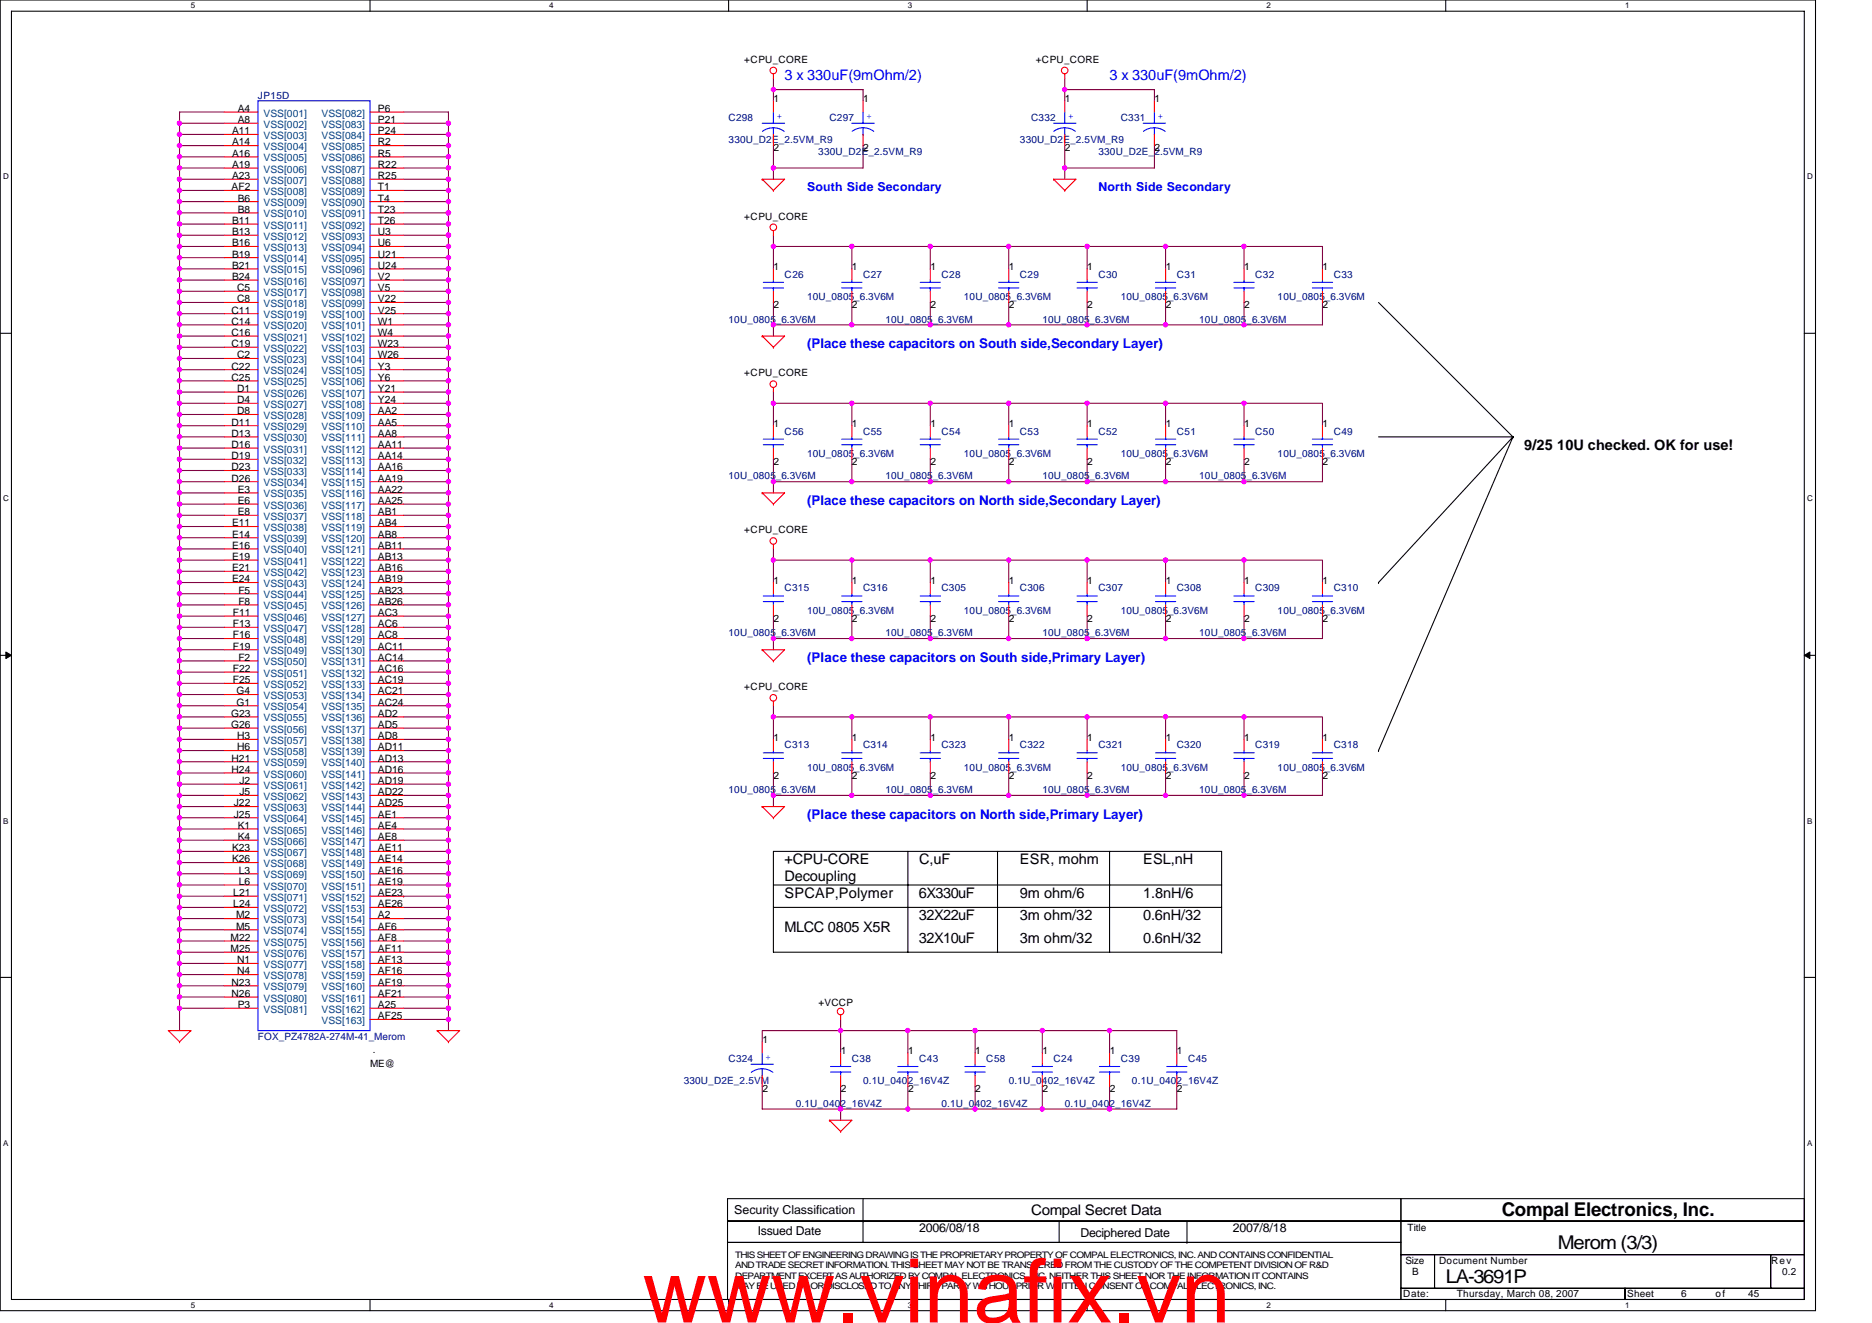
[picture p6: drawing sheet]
<svg xmlns="http://www.w3.org/2000/svg" width="297mm" height="210mm" viewBox="0 0 297 210" stroke-linecap="round" stroke-linejoin="round" font-family="sans-serif">
<defs><g id="words">
<text font-size="14.1" fill="#f00" x="102" y="209.9">www.vinafix.vn</text>
<g font-size="3">
<text x="238.3" y="193">Compal Electronics, Inc.</text>
<text x="229.4" y="203.6">LA-3691P</text>
<text x="247.2" y="198.3">Merom (3/3)</text>
</g>
<g font-size="2.3" fill="#00f">
<text x="124.5" y="12.7">3 x 330uF(9mOhm/2)</text>
<text x="176.1" y="12.7">3 x 330uF(9mOhm/2)</text>
</g>
<g font-size="2.3">
<text x="241.8" y="71.5">9/25 10U checked. OK for use!</text>
<text x="124.5" y="137.2">+CPU-CORE</text>
<text x="145.8" y="137.2">C,uF</text>
<text x="161.8" y="137.2">ESR, mohm</text>
<text x="181.4" y="137.2">ESL,nH</text>
<text x="124.5" y="139.9">Decoupling</text>
<text x="124.5" y="142.5">SPCAP,Polymer</text>
<text x="145.8" y="142.5">6X330uF</text>
<text x="161.8" y="142.5">9m ohm/6</text>
<text x="181.4" y="142.5">1.8nH/6</text>
<text x="124.5" y="147.9">MLCC 0805 X5R</text>
<text x="145.8" y="146.1">32X22uF</text>
<text x="145.8" y="149.6">32X10uF</text>
<text x="161.8" y="146.1">3m ohm/32</text>
<text x="161.8" y="149.6">3m ohm/32</text>
<text x="181.4" y="146.1">0.6nH/32</text>
<text x="181.4" y="149.6">0.6nH/32</text>
<text x="163.6" y="192.8">Compal Secret Data</text>
</g>
<g font-size="2.1" fill="#00f">
<text x="128.1" y="55.3">(Place these capacitors on South side,Secondary Layer)</text>
<text x="128.1" y="80.2">(Place these capacitors on North side,Secondary Layer)</text>
<text x="128.1" y="105.1">(Place these capacitors on South side,Primary Layer)</text>
<text x="128.1" y="130">(Place these capacitors on North side,Primary Layer)</text>
</g>
<g font-size="1.9" fill="#00f">
<text x="128.1" y="30.3">South Side Secondary</text>
<text x="174.3" y="30.3">North Side Secondary</text>
</g>
<g font-size="1.9">
<text x="116.5" y="192.7">Security Classification</text>
<text x="120.2" y="196.1">Issued Date</text>
<text x="145.8" y="195.6">2006/08/18</text>
<text x="171.4" y="196.3">Deciphered Date</text>
<text x="195.6" y="195.6">2007/8/18</text>
</g>
<g font-size="1.6">
<text x="118.1" y="9.9">+CPU_CORE</text>
<text x="164.3" y="9.9">+CPU_CORE</text>
<text x="37.7" y="17.8">A4</text>
<text x="60" y="17.8">P6</text>
<text x="122.7" y="16.2">1</text>
<text x="137" y="16.2">1</text>
<text x="169" y="16.2">1</text>
<text x="183.2" y="16.2">1</text>
<text x="36.8" y="21.3">A11</text>
<text x="36.8" y="23.1">A14</text>
<text x="37.7" y="19.5">A8</text>
<text x="60" y="19.5">P21</text>
<text x="60" y="21.3">P24</text>
<text x="60" y="23.1">R2</text>
<text x="36.8" y="24.9">A16</text>
<text x="36.8" y="26.6">A19</text>
<text x="36.8" y="28.4">A23</text>
<text x="60" y="24.9">R5</text>
<text x="60" y="26.6">R22</text>
<text x="60" y="28.4">R25</text>
<text x="122.7" y="24">2</text>
<text x="137" y="24">2</text>
<text x="169" y="24">2</text>
<text x="183.2" y="24">2</text>
<text x="36.7" y="30.2">AF2</text>
<text x="36.8" y="35.5">B11</text>
<text x="37.7" y="32">B6</text>
<text x="37.7" y="33.8">B8</text>
<text x="60" y="30.2">T1</text>
<text x="60" y="32">T4</text>
<text x="60" y="33.8">T23</text>
<text x="60" y="35.5">T26</text>
<text x="118.1" y="34.8">+CPU_CORE</text>
<text x="36.8" y="37.3">B13</text>
<text x="36.8" y="39.1">B16</text>
<text x="36.8" y="40.9">B19</text>
<text x="60" y="37.3">U3</text>
<text x="60" y="39.1">U6</text>
<text x="60" y="40.9">U21</text>
<text x="36.8" y="42.7">B21</text>
<text x="36.8" y="44.4">B24</text>
<text x="37.6" y="46.2">C5</text>
<text x="37.6" y="48">C8</text>
<text x="60" y="42.7">U24</text>
<text x="60" y="44.4">V2</text>
<text x="60" y="46.2">V5</text>
<text x="60" y="48">V22</text>
<text x="122.7" y="42.9">1</text>
<text x="135.2" y="42.9">1</text>
<text x="147.6" y="42.9">1</text>
<text x="160.1" y="42.9">1</text>
<text x="172.5" y="42.9">1</text>
<text x="185" y="42.9">1</text>
<text x="197.4" y="42.9">1</text>
<text x="209.9" y="42.9">1</text>
<text x="36.7" y="49.8">C11</text>
<text x="36.7" y="51.5">C14</text>
<text x="36.7" y="53.3">C16</text>
<text x="60" y="49.8">V25</text>
<text x="60" y="51.5">W1</text>
<text x="60" y="53.3">W4</text>
<text x="122.7" y="48.9">2</text>
<text x="135.2" y="48.9">2</text>
<text x="147.6" y="48.9">2</text>
<text x="160.1" y="48.9">2</text>
<text x="172.5" y="48.9">2</text>
<text x="185" y="48.9">2</text>
<text x="197.4" y="48.9">2</text>
<text x="209.9" y="48.9">2</text>
<text x="36.7" y="55.1">C19</text>
<text x="36.7" y="58.7">C22</text>
<text x="37.6" y="56.9">C2</text>
<text x="60" y="55.1">W23</text>
<text x="60" y="56.9">W26</text>
<text x="60" y="58.7">Y3</text>
<text x="118.1" y="59.7">+CPU_CORE</text>
<text x="36.7" y="60.4">C25</text>
<text x="37.6" y="62.2">D1</text>
<text x="37.6" y="64">D4</text>
<text x="37.6" y="65.8">D8</text>
<text x="60" y="62.2">Y21</text>
<text x="60" y="64">Y24</text>
<text x="60" y="65.8">AA2</text>
<text x="60" y="60.4">Y6</text>
<text x="36.7" y="67.5">D11</text>
<text x="36.7" y="69.3">D13</text>
<text x="36.7" y="71.1">D16</text>
<text x="60" y="67.5">AA5</text>
<text x="60" y="69.3">AA8</text>
<text x="60" y="71.1">AA11</text>
<text x="122.7" y="67.8">1</text>
<text x="135.2" y="67.8">1</text>
<text x="147.6" y="67.8">1</text>
<text x="160.1" y="67.8">1</text>
<text x="172.5" y="67.8">1</text>
<text x="185" y="67.8">1</text>
<text x="197.4" y="67.8">1</text>
<text x="209.9" y="67.8">1</text>
<text x="36.7" y="72.9">D19</text>
<text x="36.7" y="74.7">D23</text>
<text x="36.7" y="76.4">D26</text>
<text x="60" y="72.9">AA14</text>
<text x="60" y="74.7">AA16</text>
<text x="60" y="76.4">AA19</text>
<text x="122.7" y="73.8">2</text>
<text x="135.2" y="73.8">2</text>
<text x="147.6" y="73.8">2</text>
<text x="160.1" y="73.8">2</text>
<text x="172.5" y="73.8">2</text>
<text x="185" y="73.8">2</text>
<text x="197.4" y="73.8">2</text>
<text x="209.9" y="73.8">2</text>
<text x="36.8" y="83.5">E11</text>
<text x="37.7" y="78.2">E3</text>
<text x="37.7" y="80">E6</text>
<text x="37.7" y="81.8">E8</text>
<text x="60" y="78.2">AA22</text>
<text x="60" y="80">AA25</text>
<text x="60" y="81.8">AB1</text>
<text x="60" y="83.5">AB4</text>
<text x="36.8" y="85.3">E14</text>
<text x="36.8" y="87.1">E16</text>
<text x="36.8" y="88.9">E19</text>
<text x="60" y="85.3">AB8</text>
<text x="60" y="87.1">AB11</text>
<text x="60" y="88.9">AB13</text>
<text x="118.1" y="84.6">+CPU_CORE</text>
<text x="36.8" y="90.7">E21</text>
<text x="36.8" y="92.4">E24</text>
<text x="37.8" y="94.2">F5</text>
<text x="37.8" y="96">F8</text>
<text x="60" y="90.7">AB16</text>
<text x="60" y="92.4">AB19</text>
<text x="60" y="94.2">AB23</text>
<text x="60" y="96">AB26</text>
<text x="122.7" y="92.6">1</text>
<text x="135.2" y="92.6">1</text>
<text x="147.6" y="92.6">1</text>
<text x="160.1" y="92.6">1</text>
<text x="172.5" y="92.6">1</text>
<text x="185" y="92.6">1</text>
<text x="197.4" y="92.6">1</text>
<text x="209.9" y="92.6">1</text>
<text x="36.9" y="97.8">F11</text>
<text x="36.9" y="99.5">F13</text>
<text x="36.9" y="101.3">F16</text>
<text x="60" y="97.8">AC3</text>
<text x="60" y="99.5">AC6</text>
<text x="60" y="101.3">AC8</text>
<text x="122.7" y="98.7">2</text>
<text x="135.2" y="98.7">2</text>
<text x="147.6" y="98.7">2</text>
<text x="160.1" y="98.7">2</text>
<text x="172.5" y="98.7">2</text>
<text x="185" y="98.7">2</text>
<text x="197.4" y="98.7">2</text>
<text x="209.9" y="98.7">2</text>
<text x="36.9" y="103.1">F19</text>
<text x="36.9" y="106.7">F22</text>
<text x="37.8" y="104.9">F2</text>
<text x="60" y="103.1">AC11</text>
<text x="60" y="104.9">AC14</text>
<text x="60" y="106.7">AC16</text>
<text x="36.7" y="113.8">G23</text>
<text x="36.9" y="108.4">F25</text>
<text x="37.5" y="110.2">G4</text>
<text x="37.5" y="112">G1</text>
<text x="60" y="108.4">AC19</text>
<text x="60" y="110.2">AC21</text>
<text x="60" y="112">AC24</text>
<text x="60" y="113.8">AD2</text>
<text x="118.1" y="109.5">+CPU_CORE</text>
<text x="36.7" y="115.5">G26</text>
<text x="37.6" y="117.3">H3</text>
<text x="37.6" y="119.1">H6</text>
<text x="60" y="115.5">AD5</text>
<text x="60" y="117.3">AD8</text>
<text x="60" y="119.1">AD11</text>
<text x="122.7" y="117.5">1</text>
<text x="135.2" y="117.5">1</text>
<text x="147.6" y="117.5">1</text>
<text x="160.1" y="117.5">1</text>
<text x="172.5" y="117.5">1</text>
<text x="185" y="117.5">1</text>
<text x="197.4" y="117.5">1</text>
<text x="209.9" y="117.5">1</text>
<text x="36.7" y="120.9">H21</text>
<text x="36.7" y="122.7">H24</text>
<text x="38" y="124.4">J2</text>
<text x="60" y="120.9">AD13</text>
<text x="60" y="122.7">AD16</text>
<text x="60" y="124.4">AD19</text>
<text x="122.7" y="123.6">2</text>
<text x="135.2" y="123.6">2</text>
<text x="147.6" y="123.6">2</text>
<text x="160.1" y="123.6">2</text>
<text x="172.5" y="123.6">2</text>
<text x="185" y="123.6">2</text>
<text x="197.4" y="123.6">2</text>
<text x="209.9" y="123.6">2</text>
<text x="37.1" y="128">J22</text>
<text x="37.1" y="129.8">J25</text>
<text x="37.7" y="131.6">K1</text>
<text x="38" y="126.2">J5</text>
<text x="60" y="126.2">AD22</text>
<text x="60" y="128">AD25</text>
<text x="60" y="129.8">AE1</text>
<text x="60" y="131.6">AE4</text>
<text x="36.8" y="135.1">K23</text>
<text x="36.8" y="136.9">K26</text>
<text x="37.7" y="133.3">K4</text>
<text x="60" y="135.1">AE11</text>
<text x="60" y="136.9">AE14</text>
<text x="60" y="133.3">AE8</text>
<text x="37" y="142.2">L21</text>
<text x="37" y="144">L24</text>
<text x="37.9" y="138.7">L3</text>
<text x="37.9" y="140.4">L6</text>
<text x="60" y="144">AE26</text>
<text x="60" y="142.2">AE23</text>
<text x="60" y="140.4">AE19</text>
<text x="60" y="138.7">AE16</text>
<text x="36.6" y="149.3">M22</text>
<text x="37.5" y="145.8">M2</text>
<text x="37.5" y="147.6">M5</text>
<text x="60" y="149.3">AF8</text>
<text x="60" y="147.6">AF6</text>
<text x="60" y="145.8">A2</text>
<text x="36.6" y="151.1">M25</text>
<text x="37.6" y="152.9">N1</text>
<text x="37.6" y="154.7">N4</text>
<text x="60" y="154.7">AF16</text>
<text x="60" y="152.9">AF13</text>
<text x="60" y="151.1">AF11</text>
<text x="36.7" y="156.4">N23</text>
<text x="36.7" y="158.2">N26</text>
<text x="37.7" y="160">P3</text>
<text x="60" y="160">A25</text>
<text x="60" y="158.2">AF21</text>
<text x="60" y="156.4">AF19</text>
<text x="60" y="161.8">AF25</text>
<text x="129.9" y="159.7">+VCCP</text>
<text x="59.2" y="167.1">.</text>
<text x="121" y="165.5">1</text>
<text x="133.4" y="167.3">1</text>
<text x="144.1" y="167.3">1</text>
<text x="154.7" y="167.3">1</text>
<text x="165.4" y="167.3">1</text>
<text x="176.1" y="167.3">1</text>
<text x="186.8" y="167.3">1</text>
<text x="58.7" y="169.3">ME@</text>
<text x="121" y="173.4">2</text>
<text x="133.4" y="173.4">2</text>
<text x="144.1" y="173.4">2</text>
<text x="154.7" y="173.4">2</text>
<text x="165.4" y="173.4">2</text>
<text x="176.1" y="173.4">2</text>
<text x="186.8" y="173.4">2</text>
<text x="223.3" y="195.4">Title</text>
<text x="223" y="200.6">Size</text>
<text x="224.1" y="202.3">B</text>
<text x="228.3" y="200.6">Document Number</text>
<text x="281" y="200.6">Rev</text>
<text x="282.8" y="202.3">0.2</text>
<text x="222.6" y="205.9">Date:</text>
<text x="231.2" y="205.9">Thursday, March 08, 2007</text>
<text x="258.2" y="205.9">Sheet</text>
<text x="266.7" y="205.9">6</text>
<text x="272.2" y="205.9">of</text>
<text x="277.4" y="205.9">45</text>
</g>
<g font-size="1.6" fill="#000080">
<text x="40.9" y="15.6">JP15D</text>
<text x="115.6" y="19.2">C298</text>
<text x="115.6" y="22.8">330U_D2E_2.5VM_R9</text>
<text x="131.6" y="19.2">C297</text>
<text x="161.8" y="22.8">330U_D2E_2.5VM_R9</text>
<text x="163.6" y="19.2">C332</text>
<text x="177.8" y="19.2">C331</text>
<text x="129.8" y="24.5">330U_D2E_2.5VM_R9</text>
<text x="174.3" y="24.5">330U_D2E_2.5VM_R9</text>
<text x="124.5" y="44.1">C26</text>
<text x="128.1" y="47.6">10U_0805_6.3V6M</text>
<text x="136.9" y="44.1">C27</text>
<text x="149.4" y="44.1">C28</text>
<text x="152.9" y="47.6">10U_0805_6.3V6M</text>
<text x="161.8" y="44.1">C29</text>
<text x="174.3" y="44.1">C30</text>
<text x="177.8" y="47.6">10U_0805_6.3V6M</text>
<text x="186.7" y="44.1">C31</text>
<text x="199.2" y="44.1">C32</text>
<text x="202.7" y="47.6">10U_0805_6.3V6M</text>
<text x="211.6" y="44.1">C33</text>
<text x="115.6" y="51.2">10U_0805_6.3V6M</text>
<text x="140.5" y="51.2">10U_0805_6.3V6M</text>
<text x="165.4" y="51.2">10U_0805_6.3V6M</text>
<text x="190.3" y="51.2">10U_0805_6.3V6M</text>
<text x="124.5" y="69">C56</text>
<text x="136.9" y="69">C55</text>
<text x="149.4" y="69">C54</text>
<text x="161.8" y="69">C53</text>
<text x="174.3" y="69">C52</text>
<text x="186.7" y="69">C51</text>
<text x="199.2" y="69">C50</text>
<text x="211.6" y="69">C49</text>
<text x="115.6" y="76.1">10U_0805_6.3V6M</text>
<text x="128.1" y="72.5">10U_0805_6.3V6M</text>
<text x="140.5" y="76.1">10U_0805_6.3V6M</text>
<text x="152.9" y="72.5">10U_0805_6.3V6M</text>
<text x="165.4" y="76.1">10U_0805_6.3V6M</text>
<text x="177.8" y="72.5">10U_0805_6.3V6M</text>
<text x="190.3" y="76.1">10U_0805_6.3V6M</text>
<text x="202.7" y="72.5">10U_0805_6.3V6M</text>
<text x="124.5" y="93.9">C315</text>
<text x="136.9" y="93.9">C316</text>
<text x="149.4" y="93.9">C305</text>
<text x="161.8" y="93.9">C306</text>
<text x="174.3" y="93.9">C307</text>
<text x="186.7" y="93.9">C308</text>
<text x="199.2" y="93.9">C309</text>
<text x="211.6" y="93.9">C310</text>
<text x="115.6" y="101">10U_0805_6.3V6M</text>
<text x="128.1" y="97.4">10U_0805_6.3V6M</text>
<text x="140.5" y="101">10U_0805_6.3V6M</text>
<text x="152.9" y="97.4">10U_0805_6.3V6M</text>
<text x="165.4" y="101">10U_0805_6.3V6M</text>
<text x="177.8" y="97.4">10U_0805_6.3V6M</text>
<text x="190.3" y="101">10U_0805_6.3V6M</text>
<text x="202.7" y="97.4">10U_0805_6.3V6M</text>
<text x="124.5" y="118.8">C313</text>
<text x="136.9" y="118.8">C314</text>
<text x="149.4" y="118.8">C323</text>
<text x="161.8" y="118.8">C322</text>
<text x="174.3" y="118.8">C321</text>
<text x="186.7" y="118.8">C320</text>
<text x="199.2" y="118.8">C319</text>
<text x="211.6" y="118.8">C318</text>
<text x="115.6" y="125.9">10U_0805_6.3V6M</text>
<text x="128.1" y="122.3">10U_0805_6.3V6M</text>
<text x="140.5" y="125.9">10U_0805_6.3V6M</text>
<text x="152.9" y="122.3">10U_0805_6.3V6M</text>
<text x="165.4" y="125.9">10U_0805_6.3V6M</text>
<text x="177.8" y="122.3">10U_0805_6.3V6M</text>
<text x="190.3" y="125.9">10U_0805_6.3V6M</text>
<text x="202.7" y="122.3">10U_0805_6.3V6M</text>
<text x="40.9" y="165">FOX_PZ4782A-274M-41_Merom</text>
<text x="108.5" y="172.1">330U_D2E_2.5VM</text>
<text x="115.6" y="168.6">C324</text>
<text x="135.2" y="168.6">C38</text>
<text x="136.9" y="172.1">0.1U_0402_16V4Z</text>
<text x="145.8" y="168.6">C43</text>
<text x="156.5" y="168.6">C58</text>
<text x="160.1" y="172.1">0.1U_0402_16V4Z</text>
<text x="167.2" y="168.6">C24</text>
<text x="177.8" y="168.6">C39</text>
<text x="179.6" y="172.1">0.1U_0402_16V4Z</text>
<text x="188.5" y="168.6">C45</text>
<text x="126.3" y="175.7">0.1U_0402_16V4Z</text>
<text x="149.4" y="175.7">0.1U_0402_16V4Z</text>
<text x="168.9" y="175.7">0.1U_0402_16V4Z</text>
</g>
<g font-size="1.6" fill="#004080">
<text x="41.8" y="20.3">VSS[002]</text>
<text x="41.8" y="22.1">VSS[003]</text>
<text x="41.8" y="23.8">VSS[004]</text>
<text x="41.8" y="18.5">VSS[001]</text>
<text x="51" y="18.5">VSS[082]</text>
<text x="51" y="20.3">VSS[083]</text>
<text x="51" y="22.1">VSS[084]</text>
<text x="51" y="23.8">VSS[085]</text>
<text x="41.8" y="25.6">VSS[005]</text>
<text x="41.8" y="27.4">VSS[006]</text>
<text x="41.8" y="29.2">VSS[007]</text>
<text x="51" y="25.6">VSS[086]</text>
<text x="51" y="27.4">VSS[087]</text>
<text x="51" y="29.2">VSS[088]</text>
<text x="41.8" y="30.9">VSS[008]</text>
<text x="41.8" y="32.7">VSS[009]</text>
<text x="41.8" y="34.5">VSS[010]</text>
<text x="51" y="30.9">VSS[089]</text>
<text x="51" y="32.7">VSS[090]</text>
<text x="51" y="34.5">VSS[091]</text>
<text x="41.8" y="36.3">VSS[011]</text>
<text x="41.8" y="38.1">VSS[012]</text>
<text x="41.8" y="39.8">VSS[013]</text>
<text x="41.8" y="41.6">VSS[014]</text>
<text x="51" y="36.3">VSS[092]</text>
<text x="51" y="38.1">VSS[093]</text>
<text x="51" y="39.8">VSS[094]</text>
<text x="51" y="41.6">VSS[095]</text>
<text x="41.8" y="43.4">VSS[015]</text>
<text x="41.8" y="45.2">VSS[016]</text>
<text x="41.8" y="46.9">VSS[017]</text>
<text x="51" y="43.4">VSS[096]</text>
<text x="51" y="45.2">VSS[097]</text>
<text x="51" y="46.9">VSS[098]</text>
<text x="41.8" y="48.7">VSS[018]</text>
<text x="41.8" y="50.5">VSS[019]</text>
<text x="41.8" y="52.3">VSS[020]</text>
<text x="51" y="48.7">VSS[099]</text>
<text x="51" y="50.5">VSS[100]</text>
<text x="51" y="52.3">VSS[101]</text>
<text x="41.8" y="54.1">VSS[021]</text>
<text x="41.8" y="55.8">VSS[022]</text>
<text x="41.8" y="57.6">VSS[023]</text>
<text x="41.8" y="59.4">VSS[024]</text>
<text x="51" y="54.1">VSS[102]</text>
<text x="51" y="55.8">VSS[103]</text>
<text x="51" y="57.6">VSS[104]</text>
<text x="51" y="59.4">VSS[105]</text>
<text x="41.8" y="61.2">VSS[025]</text>
<text x="41.8" y="62.9">VSS[026]</text>
<text x="41.8" y="64.7">VSS[027]</text>
<text x="51" y="62.9">VSS[107]</text>
<text x="51" y="64.7">VSS[108]</text>
<text x="51" y="61.2">VSS[106]</text>
<text x="41.8" y="66.5">VSS[028]</text>
<text x="41.8" y="68.3">VSS[029]</text>
<text x="41.8" y="70.1">VSS[030]</text>
<text x="41.8" y="71.8">VSS[031]</text>
<text x="51" y="66.5">VSS[109]</text>
<text x="51" y="68.3">VSS[110]</text>
<text x="51" y="70.1">VSS[111]</text>
<text x="51" y="71.8">VSS[112]</text>
<text x="41.8" y="73.6">VSS[032]</text>
<text x="41.8" y="75.4">VSS[033]</text>
<text x="41.8" y="77.2">VSS[034]</text>
<text x="51" y="73.6">VSS[113]</text>
<text x="51" y="75.4">VSS[114]</text>
<text x="51" y="77.2">VSS[115]</text>
<text x="41.8" y="79">VSS[035]</text>
<text x="41.8" y="80.7">VSS[036]</text>
<text x="41.8" y="82.5">VSS[037]</text>
<text x="51" y="79">VSS[116]</text>
<text x="51" y="80.7">VSS[117]</text>
<text x="51" y="82.5">VSS[118]</text>
<text x="41.8" y="84.3">VSS[038]</text>
<text x="41.8" y="86.1">VSS[039]</text>
<text x="41.8" y="87.8">VSS[040]</text>
<text x="41.8" y="89.6">VSS[041]</text>
<text x="51" y="84.3">VSS[119]</text>
<text x="51" y="86.1">VSS[120]</text>
<text x="51" y="87.8">VSS[121]</text>
<text x="51" y="89.6">VSS[122]</text>
<text x="41.8" y="91.4">VSS[042]</text>
<text x="41.8" y="93.2">VSS[043]</text>
<text x="41.8" y="95">VSS[044]</text>
<text x="51" y="91.4">VSS[123]</text>
<text x="51" y="93.2">VSS[124]</text>
<text x="51" y="95">VSS[125]</text>
<text x="41.8" y="96.7">VSS[045]</text>
<text x="41.8" y="98.5">VSS[046]</text>
<text x="41.8" y="100.3">VSS[047]</text>
<text x="51" y="96.7">VSS[126]</text>
<text x="51" y="98.5">VSS[127]</text>
<text x="51" y="100.3">VSS[128]</text>
<text x="41.8" y="102.1">VSS[048]</text>
<text x="41.8" y="103.8">VSS[049]</text>
<text x="41.8" y="105.6">VSS[050]</text>
<text x="41.8" y="107.4">VSS[051]</text>
<text x="51" y="102.1">VSS[129]</text>
<text x="51" y="103.8">VSS[130]</text>
<text x="51" y="105.6">VSS[131]</text>
<text x="51" y="107.4">VSS[132]</text>
<text x="41.8" y="109.2">VSS[052]</text>
<text x="41.8" y="111">VSS[053]</text>
<text x="41.8" y="112.7">VSS[054]</text>
<text x="51" y="109.2">VSS[133]</text>
<text x="51" y="111">VSS[134]</text>
<text x="51" y="112.7">VSS[135]</text>
<text x="41.8" y="114.5">VSS[055]</text>
<text x="41.8" y="116.3">VSS[056]</text>
<text x="41.8" y="118.1">VSS[057]</text>
<text x="41.8" y="119.8">VSS[058]</text>
<text x="51" y="114.5">VSS[136]</text>
<text x="51" y="116.3">VSS[137]</text>
<text x="51" y="118.1">VSS[138]</text>
<text x="51" y="119.8">VSS[139]</text>
<text x="41.8" y="121.6">VSS[059]</text>
<text x="41.8" y="123.4">VSS[060]</text>
<text x="41.8" y="125.2">VSS[061]</text>
<text x="51" y="121.6">VSS[140]</text>
<text x="51" y="123.4">VSS[141]</text>
<text x="51" y="125.2">VSS[142]</text>
<text x="41.8" y="127">VSS[062]</text>
<text x="41.8" y="128.7">VSS[063]</text>
<text x="41.8" y="130.5">VSS[064]</text>
<text x="51" y="127">VSS[143]</text>
<text x="51" y="128.7">VSS[144]</text>
<text x="51" y="130.5">VSS[145]</text>
<text x="41.8" y="132.3">VSS[065]</text>
<text x="41.8" y="134.1">VSS[066]</text>
<text x="41.8" y="135.8">VSS[067]</text>
<text x="41.8" y="137.6">VSS[068]</text>
<text x="51" y="135.8">VSS[148]</text>
<text x="51" y="132.3">VSS[146]</text>
<text x="51" y="137.6">VSS[149]</text>
<text x="51" y="134.1">VSS[147]</text>
<text x="41.8" y="139.4">VSS[069]</text>
<text x="41.8" y="141.2">VSS[070]</text>
<text x="41.8" y="143">VSS[071]</text>
<text x="51" y="143">VSS[152]</text>
<text x="51" y="141.2">VSS[151]</text>
<text x="51" y="139.4">VSS[150]</text>
<text x="41.8" y="144.7">VSS[072]</text>
<text x="41.8" y="146.5">VSS[073]</text>
<text x="41.8" y="148.3">VSS[074]</text>
<text x="51" y="148.3">VSS[155]</text>
<text x="51" y="146.5">VSS[154]</text>
<text x="51" y="144.7">VSS[153]</text>
<text x="41.8" y="150.1">VSS[075]</text>
<text x="41.8" y="151.8">VSS[076]</text>
<text x="41.8" y="153.6">VSS[077]</text>
<text x="41.8" y="155.4">VSS[078]</text>
<text x="51" y="155.4">VSS[159]</text>
<text x="51" y="153.6">VSS[158]</text>
<text x="51" y="151.8">VSS[157]</text>
<text x="51" y="150.1">VSS[156]</text>
<text x="41.8" y="157.2">VSS[079]</text>
<text x="41.8" y="159">VSS[080]</text>
<text x="41.8" y="160.7">VSS[081]</text>
<text x="51" y="160.7">VSS[162]</text>
<text x="51" y="159">VSS[161]</text>
<text x="51" y="157.2">VSS[160]</text>
<text x="51" y="162.5">VSS[163]</text>
</g>
<g font-size="1.6" fill="#00f">
<text x="123.3" y="18.9">+</text>
<text x="137.5" y="18.9">+</text>
<text x="169.5" y="18.9">+</text>
<text x="183.7" y="18.9">+</text>
<text x="121.5" y="168.2">+</text>
</g>
<g font-size="1.4">
<text x="116.7" y="199.7">THIS SHEET OF ENGINEERING DRAWING IS THE PROPRIETARY PROPERTY OF COMPAL ELECTRONICS, INC. AND CONTAINS CONFIDENTIAL</text>
<text x="116.7" y="201.3">AND TRADE SECRET INFORMATION. THIS SHEET MAY NOT BE TRANSFERED FROM THE CUSTODY OF THE COMPETENT DIVISION OF R&amp;D</text>
<text x="116.7" y="202.9">DEPARTMENT EXCEPT AS AUTHORIZED BY COMPAL ELECTRONICS, INC. NEITHER THIS SHEET NOR THE INFORMATION IT CONTAINS</text>
<text x="116.7" y="204.6">MAY BE USED BY OR DISCLOSED TO ANY THIRD PARTY WITHOUT PRIOR WRITTEN CONSENT OFCOMPAL ELECTRONICS, INC.</text>
</g>
<g font-size="1.3">
<text x="30.3" y="1.3">5</text>
<text x="87.2" y="1.3">4</text>
<text x="144.1" y="1.3">3</text>
<text x="201" y="1.3">2</text>
<text x="257.8" y="1.3">1</text>
<text x=".5" y="28.5">D</text>
<text x="286.7" y="28.5">D</text>
<text x=".5" y="79.6">C</text>
<text x="286.7" y="79.6">C</text>
<text x=".5" y="130.7">B</text>
<text x="286.7" y="130.7">B</text>
<text x=".5" y="181.8">A</text>
<text x="286.7" y="181.8">A</text>
<text x="30.3" y="207.6">5</text>
<text x="87.2" y="207.6">4</text>
<text x="144.1" y="207.6">3</text>
<text x="201" y="207.6">2</text>
<text x="257.8" y="207.6">1</text>
</g>
</g></defs>
<path d="M0 0h288.1v208h-288.1zM1.8 1.8h284.5v204.4h-284.5z" fill="none" stroke="#000" stroke-width=".17"/>
<g fill="#fff">
<path d="M30.3 .2h.7v1.4h-.7z"/>
<path d="M30.3 206.4h.7v1.5h-.7z"/>
</g>
<path d="M58.7 0v1.8M58.7 206.2v1.8" fill="none" stroke="#000" stroke-width=".17"/>
<g fill="#fff">
<path d="M87.2 .2h.7v1.4h-.7z"/>
<path d="M87.2 206.4h.7v1.5h-.7z"/>
</g>
<path d="M115.6 0v1.8M115.6 206.2v1.8" fill="none" stroke="#000" stroke-width=".17"/>
<g fill="#fff">
<path d="M144.1 .2h.7v1.4h-.7z"/>
<path d="M144.1 206.4h.7v1.5h-.7z"/>
</g>
<path d="M172.5 0v1.8M172.5 206.2v1.8" fill="none" stroke="#000" stroke-width=".17"/>
<g fill="#fff">
<path d="M201 .2h.7v1.4h-.7z"/>
<path d="M201 206.4h.7v1.5h-.7z"/>
</g>
<path d="M229.4 0v1.8M229.4 206.2v1.8" fill="none" stroke="#000" stroke-width=".17"/>
<g fill="#fff">
<path d="M257.8 .2h.7v1.4h-.7z"/>
<path d="M257.8 206.4h.7v1.5h-.7z"/>
<path d="M.5 27.3h.9v1.4h-.9z"/>
<path d="M286.7 27.3h1v1.4h-1z"/>
<path d="M.5 78.4h.9v1.5h-.9z"/>
<path d="M286.7 78.4h1v1.5h-1z"/>
</g>
<path d="M0 52.9h1.8M286.3 52.9h1.8" fill="none" stroke="#000" stroke-width=".17"/>
<g fill="#fff">
<path d="M.5 129.6h.8v1.4h-.8z"/>
<path d="M286.7 129.6h.9v1.4h-.9z"/>
</g>
<path d="M0 104h1.8M286.3 104h1.8" fill="none" stroke="#000" stroke-width=".17"/>
<path d="M.9 103.5l.9 .5-.9 .5zM286.3 104l.9-.5v1z" fill="#000" stroke="#000" stroke-width=".16"/>
<g fill="#fff">
<path d="M.5 180.7h.8v1.4h-.8z"/>
<path d="M286.7 180.7h.9v1.4h-.9z"/>
</g>
<g fill="none" stroke="#000" stroke-width=".17">
<path d="M218.7 48l21.4 21.3M218.7 69.3h21.4M240.1 69.3h.1M240.1 69.3l-21.4 23.2M240.1 69.3l-21.4 49.8M218.7 92.5h.1M218.7 119.1h.1M122.7 135.1h71.1v16h-71.1zM144.1 135.1v16M158.3 135.1v16M176.1 135.1v16M0 155.1h1.8"/>
<path d="M122.7 140.5h71.1M122.7 144h71.1M193.8 151.1h.1M286.3 155.1h1.8M115.4 190.2h106.9v3.6h-106.9zM115.4 193.8h106.9v3.4h-106.9zM115.4 197.2h106.9v9h-106.9zM136.9 193.8h.1M136.9 193.8v3.4M136.9 190.2v3.6M168.1 193.8v3.4M188.3 197.2h.1"/>
<path d="M188.3 193.8v3.4M222.3 190.2h64v3.6h-64zM222.3 193.8h64v5.3h-64zM222.3 199.1h5.3v5.4h-5.3zM227.6 199.1h53.4v5.4h-53.4zM281 199.1h5.3v5.4h-5.3zM222.3 204.5h35.5v1.7h-35.5zM257.8 204.5h28.5v1.7h-28.5z"/>
</g>
<g fill="none" stroke="#800040" stroke-width=".17">
<path d="M28.5 19.6h7.1M28.5 19.6v1.7M35.6 17.8h-7.1v1.8M64 17.8h7.2v1.8M64 19.6h7.2M71.2 19.6v1.7M122.7 14.2h14.2v1.8M122.7 12.4v1.8M122.7 14.2v1.8M168.9 14.2h14.3v1.8M168.9 14.2v1.8M168.9 12.4v1.8"/>
<path d="M28.5 39.1h7.1M28.5 39.1v1.8M28.5 35.6h7.1M28.5 32v1.8M28.5 24.9h7.1M28.5 21.3h7.1M28.5 23.1h7.1M28.5 30.2h7.1M28.5 26.7h7.1M28.5 37.3v1.8M28.5 21.3v1.8M28.5 35.6v1.7"/>
<path d="M28.5 33.8h7.1M28.5 37.3h7.1M28.5 23.1v1.8M28.5 24.9v1.8M28.5 28.4v1.8M28.5 32h7.1M28.5 28.4h7.1M28.5 30.2v1.8M28.5 26.7v1.7M28.5 33.8v1.8M64 35.6h7.2M64 26.7h7.2"/>
<path d="M64 37.3h7.2M64 32h7.2M64 28.4h7.2M64 33.8h7.2M64 30.2h7.2M64 24.9h7.2M64 21.3h7.2M64 23.1h7.2M64 39.1h7.2M71.2 39.1v1.8M71.2 23.1v1.8M71.2 32v1.8"/>
<path d="M71.2 33.8v1.8M71.2 21.3v1.8M71.2 28.4v1.8M71.2 37.3v1.8M71.2 26.7v1.7M71.2 35.6v1.7M71.2 30.2v1.8M71.2 24.9v1.8M122.7 39.1h12.5M122.7 26.7v1.7M122.7 39.1v3.6M122.7 37.3v1.8"/>
<path d="M122.7 23.1v3.6M135.2 39.1h12.4M135.2 39.1v3.6M136.9 23.1v3.6h-14.2M147.6 39.1h12.5M147.6 39.1v3.6M160.1 39.1v3.6M160.1 39.1h12.4M168.9 26.7v1.7M168.9 23.1v3.6M172.5 39.1h12.5M172.5 39.1h.1"/>
<path d="M172.5 39.1v3.6M183.2 23.1v3.6h-14.3M185 39.1v3.6M185 39.1h12.4M197.4 39.1h12.4v3.6M197.4 39.1v3.6M28.5 48h7.1M28.5 42.7v1.7M28.5 49.8h7.1M28.5 55.1h7.1M28.5 58.7h7.1M28.5 40.9h7.1"/>
<path d="M28.5 56.9v1.8M28.5 53.3v1.8M28.5 49.8v1.8M28.5 55.1v1.8M28.5 56.9h7.1M28.5 44.4h7.1M28.5 51.6h7.1M28.5 58.7v1.8M28.5 44.4v1.8M28.5 42.7h7.1M28.5 46.2v1.8M28.5 48v1.8"/>
<path d="M28.5 53.3h7.1M28.5 46.2h7.1M28.5 40.9v1.8M28.5 51.6v1.7M64 56.9h7.2M64 44.4h7.2M64 42.7h7.2M64 46.2h7.2M64 53.3h7.2M64 55.1h7.2M64 48h7.2M64 58.7h7.2"/>
<path d="M64 51.6h7.2M64 40.9h7.2M64 49.8h7.2M71.2 48v1.8M71.2 53.3v1.8M71.2 55.1v1.8M71.2 40.9v1.8M71.2 51.6v1.7M71.2 42.7v1.7M71.2 44.4v1.8M71.2 46.2v1.8M71.2 58.7v1.8"/>
<path d="M71.2 49.8v1.8M71.2 56.9v1.8M122.7 51.6v1.7M122.7 51.6h12.5M122.7 48v3.6M135.2 51.6h12.4M135.2 48v3.6M147.6 48v3.6M147.6 51.6h12.5M160.1 48v3.6M160.1 51.6h12.4M172.5 48v3.6"/>
<path d="M172.5 51.6h12.5M185 51.6h12.4M185 48v3.6M197.4 48v3.6M209.8 48v3.6h-12.4M28.5 64h7.1M28.5 60.5h7.1M28.5 62.2h7.1M28.5 72.9h7.1M28.5 78.2h7.1M28.5 67.6v1.7M28.5 65.8h7.1"/>
<path d="M28.5 76.5v1.7M28.5 78.2v1.8M28.5 71.1v1.8M28.5 72.9v1.8M28.5 74.7h7.1M28.5 62.2v1.8M28.5 74.7v1.8M28.5 69.3v1.8M28.5 76.5h7.1M28.5 65.8v1.8M28.5 67.6h7.1M28.5 60.5v1.7"/>
<path d="M28.5 71.1h7.1M28.5 64v1.8M28.5 69.3h7.1M64 72.9h7.2M64 67.6h7.2M64 69.3h7.2M64 60.5h7.2M64 78.2h7.2M64 74.7h7.2M64 76.5h7.2M64 71.1h7.2M64 62.2h7.2"/>
<path d="M64 64h7.2M64 65.8h7.2M71.2 62.2v1.8M71.2 74.7v1.8M71.2 76.5v1.7M71.2 69.3v1.8M71.2 65.8v1.8M71.2 78.2v1.8M71.2 72.9v1.8M71.2 64v1.8M71.2 60.5v1.7M71.2 67.6v1.7"/>
<path d="M71.2 71.1v1.8M122.7 62.2v5.4M122.7 76.5v1.7M122.7 72.9v3.6M122.7 64h12.5M122.7 76.5h12.5M135.2 64v3.6M135.2 64h12.4M135.2 72.9v3.6M135.2 76.5h12.4M147.6 64v3.6M147.6 76.5h12.5"/>
<path d="M147.6 64h12.5M147.6 72.9v3.6M160.1 64h12.4v3.6M160.1 64v3.6M160.1 72.9v3.6M160.1 76.5h12.4M172.5 64h12.5M172.5 72.9v3.6M172.5 76.5h12.5M185 76.5h12.4M185 64h12.4M185 64v3.6"/>
<path d="M185 72.9v3.6M197.4 64h12.4v3.6M197.4 64v3.6M197.4 72.9v3.6M209.8 72.9v3.6h-12.4M28.5 99.6v1.7M28.5 85.3v1.8M28.5 96v1.8M28.5 88.9h7.1M28.5 90.7v1.8M28.5 81.8v1.8M28.5 81.8h7.1"/>
<path d="M28.5 80h7.1M28.5 94.2v1.8M28.5 97.8v1.8M28.5 85.3h7.1M28.5 94.2h7.1M28.5 83.6v1.7M28.5 83.6h7.1M28.5 92.5h7.1M28.5 80v1.8M28.5 87.1h7.1M28.5 88.9v1.8M28.5 96h7.1"/>
<path d="M28.5 99.6h7.1M28.5 97.8h7.1M28.5 90.7h7.1M28.5 87.1v1.8M28.5 92.5v1.7M64 88.9h7.2M64 80h7.2M64 85.3h7.2M64 87.1h7.2M64 92.5h7.2M64 96h7.2M64 97.8h7.2"/>
<path d="M64 83.6h7.2M64 94.2h7.2M64 99.6h7.2M64 90.7h7.2M64 81.8h7.2M71.2 99.6v1.7M71.2 81.8v1.8M71.2 94.2v1.8M71.2 90.7v1.8M71.2 96v1.8M71.2 83.6v1.7M71.2 92.5v1.7"/>
<path d="M71.2 88.9v1.8M71.2 80v1.8M71.2 87.1v1.8M71.2 97.8v1.8M71.2 85.3v1.8M122.7 88.9h12.5M122.7 88.9v3.6M122.7 97.8v3.5M122.7 87.1v1.8M135.2 88.9h12.4M135.2 97.8v3.5M135.2 88.9v3.6"/>
<path d="M147.6 88.9v3.6M147.6 88.9h12.5M147.6 97.8v3.5M160.1 88.9v3.6M160.1 97.8v3.5M160.1 88.9h12.4M172.5 88.9h12.5M172.5 97.8v3.5M172.5 88.9v3.6M185 88.9v3.6M185 97.8v3.5M185 88.9h12.4"/>
<path d="M197.4 88.9h12.4v3.6M197.4 88.9v3.6M197.4 97.8v3.5M209.8 97.8v3.5h-12.4M28.5 110.2h7.1M28.5 113.8h7.1M28.5 106.7v1.8M28.5 104.9h7.1M28.5 110.2v1.8M28.5 117.3h7.1M28.5 112h7.1M28.5 119.1h7.1"/>
<path d="M28.5 101.3v1.8M28.5 113.8v1.8M28.5 103.1h7.1M28.5 112v1.8M28.5 106.7h7.1M28.5 103.1v1.8M28.5 115.6v1.7M28.5 115.6h7.1M28.5 108.5h7.1M28.5 108.5v1.7M28.5 117.3h.1M28.5 104.9v1.8"/>
<path d="M28.5 101.3h7.1M28.5 119.1v1.8M28.5 117.3v1.8M64 103.1h7.2M64 104.9h7.2M64 106.7h7.2M64 117.3h7.2M64 115.6h7.2M64 110.2h7.2M64 113.8h7.2M64 101.3h7.2M64 119.1h7.2"/>
<path d="M64 108.5h7.2M64 112h7.2M71.2 110.2v1.8M71.2 113.8v1.8M71.2 108.5v1.7M71.2 117.3v1.8M71.2 112v1.8M71.2 106.7v1.8M71.2 103.1v1.8M71.2 104.9v1.8M71.2 101.3v1.8M71.2 119.1v1.8"/>
<path d="M71.2 115.6v1.7M122.7 113.8v3.5M122.7 113.8h12.5M122.7 101.3h12.5M122.7 112v1.8M122.7 101.3v1.8M135.2 101.3h12.4M135.2 113.8v3.5M135.2 113.8h12.4M147.6 113.8v3.5M147.6 101.3h12.5M147.6 113.8h12.5"/>
<path d="M160.1 113.8v3.5M160.1 113.8h12.4M160.1 101.3h12.4M172.5 101.3h12.5M172.5 113.8h12.5M172.5 113.8v3.5M185 113.8v3.5M185 101.3h12.4M185 113.8h12.4M197.4 113.8h12.4v3.5M197.4 113.8v3.5M28.5 138.7h7.1"/>
<path d="M28.5 135.1h.1M28.5 131.6h7.1M28.5 120.9v1.8M28.5 124.5v1.7M28.5 136.9h7.1M28.5 136.9v1.8M28.5 126.2v1.8M28.5 128v1.8M28.5 124.5h7.1M28.5 133.3v1.8M28.5 135.1v1.8M28.5 131.6v1.7"/>
<path d="M28.5 129.8h7.1M28.5 122.7v1.8M28.5 138.7v1.8M28.5 120.9h7.1M28.5 122.7h7.1M28.5 128h7.1M28.5 133.3h7.1M28.5 129.8v1.8M28.5 126.2h7.1M28.5 135.1h7.1M64 129.8h7.2M64 120.9h7.2"/>
<path d="M64 135.1h7.2M64 128h7.2M64 131.6h7.2M64 126.2h7.2M64 133.3h7.2M64 138.7h7.2M64 124.5h7.2M64 136.9h7.2M64 122.7h7.2M71.2 136.9v1.8M71.2 122.7v1.8M71.2 126.2v1.8"/>
<path d="M71.2 129.8v1.8M71.2 133.3v1.8M71.2 135.1v1.8M71.2 138.7v1.8M71.2 128v1.8M71.2 131.6v1.7M71.2 120.9v1.8M71.2 124.5v1.7M122.7 122.7v3.5M122.7 126.2h12.5M122.7 126.2v1.8M135.2 122.7v3.5"/>
<path d="M135.2 126.2h24.9M147.6 122.7v3.5M160.1 122.7v3.5M160.1 126.2h12.4M172.5 122.7v3.5h12.5M185 122.7v3.5M185 126.2h12.4M197.4 122.7v3.5M209.8 122.7v3.5h-12.4M28.5 152.9v1.8M28.5 152.9h7.1M28.5 151.1h7.1"/>
<path d="M28.5 140.5v1.7M28.5 147.6v1.8M28.5 144v1.8M28.5 142.2h7.1M28.5 147.6h7.1M28.5 145.8v1.8M28.5 145.8h7.1M28.5 142.2v1.8M28.5 144h7.1M28.5 154.7h7.1M28.5 151.1v1.8M28.5 149.4h7.1"/>
<path d="M28.5 140.5h7.1M28.5 149.4v1.7M28.5 158.2h7.1M28.5 156.5h7.1M28.5 156.5v1.7M28.5 158.2v1.8M28.5 154.7v1.8M64 147.6h7.2M64 140.5h7.2M64 142.2h.1M64 152.9h7.2M64 144h7.2"/>
<path d="M64 151.1h7.2M64 149.4h7.2M64 145.8h7.2M64 154.7h7.2M64 158.2h7.2M64 156.5h7.2M64 142.2h7.2M71.2 149.4v1.7M71.2 142.2v1.8M71.2 145.8v1.8M71.2 151.1v1.8M71.2 147.6v1.8"/>
<path d="M71.2 140.5v1.7M71.2 144v1.8M71.2 152.9v1.8M71.2 156.5v1.7M71.2 158.2v1.8M71.2 154.7v1.8M28.5 160h7.1M28.5 160v3.6M64 160h7.2M64 161.8h7.2M71.2 161.8v1.8M71.2 160v1.8"/>
<path d="M120.9 172.5v3.5h12.5M133.4 163.6v3.5M133.4 163.6h10.7M133.4 176h10.7M133.4 176v1.8M133.4 172.5v3.5M133.4 161.8v1.8M133.4 163.6h-12.5v1.8M133.4 176h.1M144.1 163.6h10.6M144.1 172.5v3.5M144.1 163.6v3.5"/>
<path d="M144.1 176h10.6M154.7 163.6h10.7M154.7 163.6v3.5M154.7 176h10.7M154.7 172.5v3.5M165.4 163.6v3.5M165.4 163.6h10.7M165.4 176h10.7M165.4 172.5v3.5M176.1 163.6h10.6v3.5M176.1 163.6v3.5M176.1 172.5v3.5"/>
<path d="M186.7 172.5v3.5h-10.6"/>
</g>
<g fill="none" stroke="#f00" stroke-width=".17">
<path d="M35.6 17.8h5.3M35.6 19.6h5.3M58.7 17.8h5.3M58.7 19.6h5.3M122.7 11.7v.7M122.7 16v1.8M136.9 16v1.8M168.9 11.7v.7M168.9 16v1.8M183.2 16v1.8M35.6 21.3h5.3M35.6 23.1h5.3"/>
<path d="M35.6 24.9h5.3M35.6 26.7h5.3M35.6 28.4h5.3M35.6 30.2h5.3M35.6 32h5.3M35.6 33.8h5.3M35.6 35.6h5.3M35.6 37.3h5.3M35.6 39.1h5.3M58.7 21.3h5.3M58.7 23.1h5.3M58.7 24.9h5.3"/>
<path d="M58.7 26.7h5.3M58.7 28.4h5.3M58.7 30.2h5.3M58.7 32h5.3M58.7 33.8h5.3M58.7 35.6h5.3M58.7 37.3h5.3M58.7 39.1h5.3M120.9 28.4h3.6l-1.8 1.8M120.9 28.4h.1M120.9 28.4l1.8 1.8M122.7 36.6v.7"/>
<path d="M122.7 30.2h.1M122.7 21.3v1.8M136.9 21.3v1.8M167.2 28.4h3.5l-1.8 1.8M167.2 28.4h.1M167.2 28.4l1.7 1.8M168.9 30.2h.1M168.9 21.3v1.8M183.2 21.3v1.8M35.6 40.9h5.3M35.6 42.7h5.3M35.6 44.4h5.3"/>
<path d="M35.6 46.2h5.3M35.6 48h5.3M35.6 49.8h5.3M35.6 51.6h5.3M35.6 53.3h5.3M35.6 55.1h5.3M35.6 56.9h5.3M35.6 58.7h5.3M58.7 40.9h5.3M58.7 42.7h5.3M58.7 44.4h5.3M58.7 46.2h5.3"/>
<path d="M58.7 48h5.3M58.7 49.8h5.3M58.7 51.6h5.3M58.7 53.3h5.3M58.7 55.1h5.3M58.7 56.9h5.3M58.7 58.7h5.3M120.9 53.3h3.6l-1.8 1.8M120.9 53.3h.1M120.9 53.3l1.8 1.8M122.7 55.1h.1M122.7 42.7v1.7"/>
<path d="M122.7 46.2v1.8M135.2 42.7v1.7M135.2 46.2v1.8M147.6 42.7v1.7M147.6 46.2v1.8M160.1 42.7v1.7M160.1 46.2v1.8M172.5 42.7v1.7M172.5 46.2v1.8M185 42.7v1.7M185 46.2v1.8M197.4 42.7v1.7"/>
<path d="M197.4 46.2v1.8M209.8 42.7v1.7M209.8 46.2v1.8M35.6 60.5h5.3M35.6 62.2h5.3M35.6 64h5.3M35.6 65.8h5.3M35.6 67.6h5.3M35.6 69.3h5.3M35.6 71.1h5.3M35.6 72.9h5.3M35.6 74.7h5.3"/>
<path d="M35.6 76.5h5.3M35.6 78.2h5.3M58.7 60.5h5.3M58.7 62.2h5.3M58.7 64h5.3M58.7 65.8h5.3M58.7 67.6h5.3M58.7 69.3h5.3M58.7 71.1h5.3M58.7 72.9h5.3M58.7 74.7h5.3M58.7 76.5h5.3"/>
<path d="M58.7 78.2h5.3M120.9 78.2h3.6l-1.8 1.8M120.9 78.2h.1M120.9 78.2l1.8 1.8M122.7 61.5v.7M122.7 67.6v1.7M122.7 71.1v1.8M135.2 67.6v1.7M135.2 71.1v1.8M147.6 67.6v1.7M147.6 71.1v1.8M160.1 67.6v1.7"/>
<path d="M160.1 71.1v1.8M172.5 67.6v1.7M172.5 71.1v1.8M185 67.6v1.7M185 71.1v1.8M197.4 67.6v1.7M197.4 71.1v1.8M209.8 67.6v1.7M209.8 71.1v1.8M35.6 80h5.3M35.6 81.8h5.3M35.6 83.6h5.3"/>
<path d="M35.6 85.3h5.3M35.6 87.1h5.3M35.6 88.9h5.3M35.6 90.7h5.3M35.6 92.5h5.3M35.6 94.2h5.3M35.6 96h5.3M35.6 97.8h5.3M35.6 99.6h5.3M58.7 80h5.3M58.7 81.8h5.3M58.7 83.6h5.3"/>
<path d="M58.7 85.3h5.3M58.7 87.1h5.3M58.7 88.9h5.3M58.7 90.7h5.3M58.7 92.5h5.3M58.7 94.2h5.3M58.7 96h5.3M58.7 97.8h5.3M58.7 99.6h5.3M122.7 86.4v.7M122.7 80h.1M122.7 92.5v1.7"/>
<path d="M122.7 96v1.8M135.2 92.5v1.7M135.2 96v1.8M147.6 92.5v1.7M147.6 96v1.8M160.1 92.5v1.7M160.1 96v1.8M172.5 92.5v1.7M172.5 96v1.8M185 92.5v1.7M185 96v1.8M197.4 92.5v1.7"/>
<path d="M197.4 96v1.8M209.8 92.5v1.7M209.8 96v1.8M35.6 101.3h5.3M35.6 103.1h5.3M35.6 104.9h5.3M35.6 106.7h5.3M35.6 108.5h5.3M35.6 110.2h5.3M35.6 112h5.3M35.6 113.8h5.3M35.6 115.6h5.3"/>
<path d="M35.6 117.3h5.3M35.6 119.1h5.3M58.7 101.3h5.3M58.7 103.1h5.3M58.7 104.9h5.3M58.7 106.7h5.3M58.7 108.5h5.3M58.7 110.2h5.3M58.7 112h5.3M58.7 113.8h5.3M58.7 115.6h5.3M58.7 117.3h5.3"/>
<path d="M58.7 119.1h5.3M120.9 103.1h3.6l-1.8 1.8M120.9 103.1h.1M120.9 103.1l1.8 1.8M122.7 111.3v.7M122.7 104.9h.1M122.7 117.3v1.8M135.2 117.3v1.8M147.6 117.3v1.8M160.1 117.3v1.8M172.5 117.3v1.8M185 117.3v1.8"/>
<path d="M197.4 117.3v1.8M209.8 117.3v1.8M35.6 135.1h5.3M35.6 120.9h5.3M35.6 122.7h5.3M35.6 124.5h5.3M35.6 126.2h5.3M35.6 128h5.3M35.6 129.8h5.3M35.6 131.6h5.3M35.6 133.3h5.3M35.6 136.9h5.3"/>
<path d="M35.6 138.7h5.3M58.7 135.1h5.3M58.7 120.9h5.3M58.7 122.7h5.3M58.7 124.5h5.3M58.7 126.2h5.3M58.7 128h5.3M58.7 129.8h5.3M58.7 131.6h5.3M58.7 133.3h5.3M58.7 136.9h5.3M58.7 138.7h5.3"/>
<path d="M120.9 128h3.6l-1.8 1.8M120.9 128h.1M120.9 128l1.8 1.8M122.7 129.8h.1M122.7 120.9v1.8M135.2 120.9v1.8M147.6 120.9v1.8M160.1 120.9v1.8M172.5 120.9v1.8M185 120.9v1.8M197.4 120.9v1.8M209.8 120.9v1.8"/>
<path d="M35.6 140.5h5.3M35.6 142.2h5.3M35.6 144h5.3M35.6 145.8h5.3M35.6 147.6h5.3M35.6 149.4h5.3M35.6 151.1h5.3M35.6 152.9h5.3M35.6 154.7h5.3M35.6 156.5h5.3M35.6 158.2h5.3M58.7 140.5h5.3"/>
<path d="M58.7 142.2h5.3M58.7 144h5.3M58.7 145.8h5.3M58.7 147.6h5.3M58.7 149.4h5.3M58.7 151.1h5.3M58.7 152.9h5.3M58.7 154.7h5.3M58.7 156.5h5.3M58.7 158.2h5.3M28.5 165.4h.1M30.3 163.6h-3.6l1.8 1.8"/>
<path d="M30.3 163.6h.1M30.3 163.6l-1.8 1.8M35.6 160h5.3M58.7 160h5.3M58.7 161.8h5.3M69.4 163.6h3.5l-1.7 1.8M69.4 163.6h.1M69.4 163.6l1.8 1.8M71.2 165.4h.1M120.9 165.4v1.7M120.9 170.7v1.8M131.6 177.8h3.6l-1.8 1.8"/>
<path d="M131.6 177.8h.1M131.6 177.8l1.8 1.8M133.4 161.1v.7M133.4 179.6h.1M133.4 167.1v1.8M133.4 170.7v1.8M144.1 167.1v1.8M144.1 170.7v1.8M154.7 167.1v1.8M154.7 170.7v1.8M165.4 167.1v1.8M165.4 170.7v1.8"/>
<path d="M176.1 167.1v1.8M176.1 170.7v1.8M186.7 167.1v1.8M186.7 170.7v1.8"/>
<circle cx="122.7" cy="11.2" r=".52"/>
<circle cx="168.9" cy="11.2" r=".52"/>
<circle cx="122.7" cy="36.1" r=".52"/>
<circle cx="122.7" cy="61" r=".52"/>
<circle cx="122.7" cy="85.9" r=".52"/>
<circle cx="122.7" cy="110.8" r=".52"/>
<circle cx="133.4" cy="160.5" r=".52"/>
</g>
<g fill="none" stroke="#00f" stroke-width=".17">
<path d="M40.9 16h17.8v147.6h-17.8zM120.9 19.6h3.6M122.7 17.8v1.8M135.2 19.6h3.5M136.9 17.8v1.8M167.2 19.6h3.5M168.9 17.8v1.8M181.4 19.6h3.6M183.2 17.8v1.8M121 20.8a2.86 2.86 0 0 1 3.4 0M122.7 21.3h.1M122.7 20.3v1"/>
<path d="M136.9 20.3l1.1 .2 .6 .3M136.9 20.3l-1.1 .2-.6 .3M136.9 21.3h.1M136.9 20.3v1M167.2 20.8a2.86 2.86 0 0 1 3.4 0M168.9 21.3h.1M168.9 20.3v1M181.4 20.8a2.86 2.86 0 0 1 3.5 0M183.2 21.3h.1M183.2 20.3v1M121.1 45.7h3.2M121.1 44.8h3.2"/>
<path d="M122.7 44.4v.4M122.7 45.7h.1M122.7 45.7v.5M133.6 45.7h3.2M133.6 44.8h3.2M135.2 44.4v.4M135.2 45.7h.1M135.2 45.7v.5M146 45.7h3.2M146 44.8h3.2M147.6 44.4v.4M147.6 45.7h.1"/>
<path d="M147.6 45.7v.5M158.5 45.7h3.2M158.5 44.8h3.2M160.1 44.4v.4M160.1 45.7h.1M160.1 45.7v.5M170.9 45.7h3.2M170.9 44.8h3.2M172.5 44.4v.4M172.5 45.7h.1M172.5 45.7v.5M183.3 45.7h3.3"/>
<path d="M183.3 44.8h3.3M185 44.4v.4M185 45.7h.1M185 45.7v.5M195.8 45.7h3.2M195.8 44.8h3.2M197.4 44.4v.4M197.4 45.7h.1M197.4 45.7v.5M208.2 45.7h3.3M208.2 44.8h3.3M209.8 44.4v.4"/>
<path d="M209.8 45.7h.1M209.8 45.7v.5M121.1 70.6h3.2M121.1 69.7h3.2M122.7 69.3v.4M122.7 70.6h.1M122.7 70.6v.5M133.6 70.6h3.2M133.6 69.7h3.2M135.2 69.3v.4M135.2 70.6h.1M135.2 70.6v.5"/>
<path d="M146 70.6h3.2M146 69.7h3.2M147.6 69.3v.4M147.6 70.6h.1M147.6 70.6v.5M158.5 70.6h3.2M158.5 69.7h3.2M160.1 69.3v.4M160.1 70.6h.1M160.1 70.6v.5M170.9 70.6h3.2M170.9 69.7h3.2"/>
<path d="M172.5 69.3v.4M172.5 70.6h.1M172.5 70.6v.5M183.3 70.6h3.3M183.3 69.7h3.3M185 69.3v.4M185 70.6h.1M185 70.6v.5M195.8 70.6h3.2M195.8 69.7h3.2M197.4 69.3v.4M197.4 70.6h.1"/>
<path d="M197.4 70.6v.5M208.2 70.6h3.3M208.2 69.7h3.3M209.8 69.3v.4M209.8 70.6h.1M209.8 70.6v.5M121.1 95.5h3.2M121.1 94.6h3.2M122.7 94.2v.4M122.7 95.5h.1M122.7 95.5v.5M133.6 95.5h3.2"/>
<path d="M133.6 94.6h3.2M135.2 94.2v.4M135.2 95.5h.1M135.2 95.5v.5M146 95.5h3.2M146 94.6h3.2M147.6 94.2v.4M147.6 95.5h.1M147.6 95.5v.5M158.5 95.5h3.2M158.5 94.6h3.2M160.1 94.2v.4"/>
<path d="M160.1 95.5h.1M160.1 95.5v.5M170.9 95.5h3.2M170.9 94.6h3.2M172.5 94.2v.4M172.5 95.5h.1M172.5 95.5v.5M183.3 95.5h3.3M183.3 94.6h3.3M185 94.2v.4M185 95.5h.1M185 95.5v.5"/>
<path d="M195.8 95.5h3.2M195.8 94.6h3.2M197.4 94.2v.4M197.4 95.5h.1M197.4 95.5v.5M208.2 95.5h3.3M208.2 94.6h3.3M209.8 94.2v.4M209.8 95.5h.1M209.8 95.5v.5M121.1 119.5h3.2M122.7 119.1v.4"/>
<path d="M133.6 119.5h3.2M135.2 119.1v.4M146 119.5h3.2M147.6 119.1v.4M158.5 119.5h3.2M160.1 119.1v.4M170.9 119.5h3.2M172.5 119.1v.4M183.3 119.5h3.3M185 119.1v.4M195.8 119.5h3.2M197.4 119.1v.4"/>
<path d="M208.2 119.5h3.3M209.8 119.1v.4M121.1 120.4h3.2M122.7 120.4h.1M122.7 120.4v.5M133.6 120.4h3.2M135.2 120.4h.1M135.2 120.4v.5M146 120.4h3.2M147.6 120.4h.1M147.6 120.4v.5M158.5 120.4h3.2"/>
<path d="M160.1 120.4h.1M160.1 120.4v.5M170.9 120.4h3.2M172.5 120.4h.1M172.5 120.4v.5M183.3 120.4h3.3M185 120.4h.1M185 120.4v.5M195.8 120.4h3.2M197.4 120.4h.1M197.4 120.4v.5M208.2 120.4h3.3"/>
<path d="M209.8 120.4h.1M209.8 120.4v.5M119.2 168.9h3.5M119.2 170.2a2.86 2.86 0 0 1 3.4 0M120.9 167.1v1.8M120.9 170.7h.1M120.9 169.6v1.1M131.8 170.2h3.2M131.8 169.3h3.2M133.4 168.9v.4M133.4 170.2h.1M133.4 170.2v.5"/>
<path d="M142.4 170.2h3.3M142.4 169.3h3.3M144.1 168.9v.4M144.1 170.2h.1M144.1 170.2v.5M153.1 170.2h3.2M153.1 169.3h3.2M154.7 168.9v.4M154.7 170.2h.1M154.7 170.2v.5M163.8 170.2h3.2M163.8 169.3h3.2"/>
<path d="M165.4 168.9v.4M165.4 170.2h.1M165.4 170.2v.5M174.5 170.2h3.2M174.5 169.3h3.2M176.1 168.9v.4M176.1 170.2h.1M176.1 170.2v.5M185.1 170.2h3.2M185.1 169.3h3.2M186.7 168.9v.4M186.7 170.2h.1"/>
<path d="M186.7 170.2v.5"/>
</g>
<g fill="#f0f" stroke="#f0f" stroke-width=".17">
<circle cx="71.1" cy="35.5" r=".35"/>
<circle cx="71.1" cy="99.6" r=".35"/>
<circle cx="144" cy="163.6" r=".35"/>
<circle cx="176" cy="163.6" r=".35"/>
<circle cx="154.7" cy="163.6" r=".35"/>
<circle cx="165.4" cy="163.6" r=".35"/>
<circle cx="71.1" cy="110.2" r=".35"/>
<circle cx="133.4" cy="163.6" r=".35"/>
<circle cx="71.1" cy="81.8" r=".35"/>
<circle cx="165.4" cy="176" r=".35"/>
<circle cx="71.1" cy="94.2" r=".35"/>
<circle cx="71.1" cy="113.8" r=".35"/>
<circle cx="71.1" cy="136.9" r=".35"/>
<circle cx="71.1" cy="161.8" r=".35"/>
<circle cx="71.1" cy="62.2" r=".35"/>
<circle cx="71.1" cy="74.7" r=".35"/>
<circle cx="71.1" cy="122.7" r=".35"/>
<circle cx="71.1" cy="37.3" r=".35"/>
<circle cx="71.1" cy="39.1" r=".35"/>
<circle cx="71.1" cy="48" r=".35"/>
<circle cx="71.1" cy="32" r=".35"/>
<circle cx="71.1" cy="149.3" r=".35"/>
<circle cx="135.2" cy="39.1" r=".35"/>
<circle cx="147.6" cy="39.1" r=".35"/>
<circle cx="122.7" cy="39.1" r=".35"/>
<circle cx="135.2" cy="51.5" r=".35"/>
<circle cx="135.2" cy="88.9" r=".35"/>
<circle cx="135.2" cy="101.3" r=".35"/>
<circle cx="172.5" cy="101.3" r=".35"/>
<circle cx="122.7" cy="113.8" r=".35"/>
<circle cx="122.7" cy="14.2" r=".35"/>
<circle cx="168.9" cy="14.2" r=".35"/>
<circle cx="168.9" cy="26.7" r=".35"/>
<circle cx="197.4" cy="51.5" r=".35"/>
<circle cx="133.4" cy="176" r=".35"/>
<circle cx="71.1" cy="28.4" r=".35"/>
<circle cx="71.1" cy="33.8" r=".35"/>
<circle cx="122.7" cy="26.7" r=".35"/>
<circle cx="71.1" cy="53.3" r=".35"/>
<circle cx="71.1" cy="30.2" r=".35"/>
<circle cx="71.1" cy="108.4" r=".35"/>
<circle cx="71.1" cy="90.7" r=".35"/>
<circle cx="122.7" cy="126.2" r=".35"/>
<circle cx="71.1" cy="117.3" r=".35"/>
<circle cx="122.7" cy="88.9" r=".35"/>
<circle cx="71.1" cy="126.2" r=".35"/>
<circle cx="176" cy="176" r=".35"/>
<circle cx="71.1" cy="76.4" r=".35"/>
<circle cx="147.6" cy="126.2" r=".35"/>
<circle cx="135.2" cy="126.2" r=".35"/>
<circle cx="71.1" cy="129.8" r=".35"/>
<circle cx="71.1" cy="112" r=".35"/>
<circle cx="71.1" cy="23.1" r=".35"/>
<circle cx="71.1" cy="69.3" r=".35"/>
<circle cx="71.1" cy="106.7" r=".35"/>
<circle cx="172.5" cy="39.1" r=".35"/>
<circle cx="71.1" cy="96" r=".35"/>
<circle cx="71.1" cy="19.5" r=".35"/>
<circle cx="71.1" cy="55.1" r=".35"/>
<circle cx="147.6" cy="51.5" r=".35"/>
<circle cx="71.1" cy="142.2" r=".35"/>
<circle cx="71.1" cy="40.9" r=".35"/>
<circle cx="71.1" cy="103.1" r=".35"/>
<circle cx="122.7" cy="101.3" r=".35"/>
<circle cx="172.5" cy="88.9" r=".35"/>
<circle cx="71.1" cy="145.8" r=".35"/>
<circle cx="71.1" cy="133.3" r=".35"/>
<circle cx="172.5" cy="113.8" r=".35"/>
<circle cx="160" cy="113.8" r=".35"/>
<circle cx="71.1" cy="65.8" r=".35"/>
<circle cx="197.4" cy="39.1" r=".35"/>
<circle cx="184.9" cy="39.1" r=".35"/>
<circle cx="147.6" cy="88.9" r=".35"/>
<circle cx="160" cy="88.9" r=".35"/>
<circle cx="71.1" cy="104.9" r=".35"/>
<circle cx="71.1" cy="78.2" r=".35"/>
<circle cx="71.1" cy="151.1" r=".35"/>
<circle cx="71.1" cy="147.6" r=".35"/>
<circle cx="71.1" cy="135.1" r=".35"/>
<circle cx="71.1" cy="51.5" r=".35"/>
<circle cx="71.1" cy="42.7" r=".35"/>
<circle cx="71.1" cy="44.4" r=".35"/>
<circle cx="71.1" cy="46.2" r=".35"/>
<circle cx="160" cy="51.5" r=".35"/>
<circle cx="71.1" cy="58.7" r=".35"/>
<circle cx="71.1" cy="83.6" r=".35"/>
<circle cx="71.1" cy="72.9" r=".35"/>
<circle cx="71.1" cy="49.8" r=".35"/>
<circle cx="71.1" cy="138.7" r=".35"/>
<circle cx="122.7" cy="51.5" r=".35"/>
<circle cx="71.1" cy="128" r=".35"/>
<circle cx="147.6" cy="101.3" r=".35"/>
<circle cx="154.7" cy="176" r=".35"/>
<circle cx="71.1" cy="92.4" r=".35"/>
<circle cx="71.1" cy="21.3" r=".35"/>
<circle cx="71.1" cy="64" r=".35"/>
<circle cx="71.1" cy="88.9" r=".35"/>
<circle cx="71.1" cy="140.4" r=".35"/>
<circle cx="71.1" cy="60.4" r=".35"/>
<circle cx="71.1" cy="144" r=".35"/>
<circle cx="172.5" cy="51.5" r=".35"/>
<circle cx="71.1" cy="26.7" r=".35"/>
<circle cx="71.1" cy="101.3" r=".35"/>
<circle cx="71.1" cy="67.6" r=".35"/>
<circle cx="71.1" cy="71.1" r=".35"/>
<circle cx="147.6" cy="113.8" r=".35"/>
<circle cx="184.9" cy="51.5" r=".35"/>
<circle cx="71.1" cy="119.1" r=".35"/>
<circle cx="71.1" cy="80" r=".35"/>
<circle cx="144" cy="176" r=".35"/>
<circle cx="71.1" cy="87.1" r=".35"/>
<circle cx="71.1" cy="97.8" r=".35"/>
<circle cx="71.1" cy="131.6" r=".35"/>
<circle cx="71.1" cy="24.9" r=".35"/>
<circle cx="160" cy="39.1" r=".35"/>
<circle cx="71.1" cy="115.6" r=".35"/>
<circle cx="71.1" cy="120.9" r=".35"/>
<circle cx="71.1" cy="56.9" r=".35"/>
<circle cx="160" cy="126.2" r=".35"/>
<circle cx="135.2" cy="113.8" r=".35"/>
<circle cx="71.1" cy="85.3" r=".35"/>
<circle cx="71.1" cy="124.4" r=".35"/>
<circle cx="160" cy="101.3" r=".35"/>
<circle cx="172.5" cy="126.2" r=".35"/>
<circle cx="71.1" cy="152.9" r=".35"/>
<circle cx="71.1" cy="160" r=".35"/>
<circle cx="71.1" cy="156.5" r=".35"/>
<circle cx="71.1" cy="158.2" r=".35"/>
<circle cx="71.1" cy="154.7" r=".35"/>
<circle cx="28.5" cy="39.1" r=".35"/>
<circle cx="28.5" cy="152.9" r=".35"/>
<circle cx="28.5" cy="35.5" r=".35"/>
<circle cx="28.5" cy="99.6" r=".35"/>
<circle cx="28.5" cy="140.4" r=".35"/>
<circle cx="28.5" cy="42.7" r=".35"/>
<circle cx="28.5" cy="120.9" r=".35"/>
<circle cx="28.5" cy="30.2" r=".35"/>
<circle cx="28.5" cy="147.6" r=".35"/>
<circle cx="28.5" cy="106.7" r=".35"/>
<circle cx="28.5" cy="85.3" r=".35"/>
<circle cx="28.5" cy="96" r=".35"/>
<circle cx="28.5" cy="124.4" r=".35"/>
<circle cx="28.5" cy="67.6" r=".35"/>
<circle cx="28.5" cy="110.2" r=".35"/>
<circle cx="28.5" cy="144" r=".35"/>
<circle cx="28.5" cy="90.7" r=".35"/>
<circle cx="28.5" cy="81.8" r=".35"/>
<circle cx="28.5" cy="76.4" r=".35"/>
<circle cx="28.5" cy="56.9" r=".35"/>
<circle cx="28.5" cy="53.3" r=".35"/>
<circle cx="28.5" cy="78.2" r=".35"/>
<circle cx="28.5" cy="49.8" r=".35"/>
<circle cx="28.5" cy="101.3" r=".35"/>
<circle cx="28.5" cy="71.1" r=".35"/>
<circle cx="28.5" cy="55.1" r=".35"/>
<circle cx="28.5" cy="145.8" r=".35"/>
<circle cx="28.5" cy="94.2" r=".35"/>
<circle cx="28.5" cy="113.8" r=".35"/>
<circle cx="28.5" cy="72.9" r=".35"/>
<circle cx="28.5" cy="136.9" r=".35"/>
<circle cx="28.5" cy="126.2" r=".35"/>
<circle cx="28.5" cy="97.8" r=".35"/>
<circle cx="28.5" cy="58.7" r=".35"/>
<circle cx="28.5" cy="112" r=".35"/>
<circle cx="28.5" cy="103.1" r=".35"/>
<circle cx="28.5" cy="128" r=".35"/>
<circle cx="28.5" cy="37.3" r=".35"/>
<circle cx="28.5" cy="115.6" r=".35"/>
<circle cx="28.5" cy="62.2" r=".35"/>
<circle cx="28.5" cy="74.7" r=".35"/>
<circle cx="28.5" cy="142.2" r=".35"/>
<circle cx="28.5" cy="133.3" r=".35"/>
<circle cx="28.5" cy="135.1" r=".35"/>
<circle cx="28.5" cy="83.6" r=".35"/>
<circle cx="28.5" cy="21.3" r=".35"/>
<circle cx="28.5" cy="131.6" r=".35"/>
<circle cx="28.5" cy="69.3" r=".35"/>
<circle cx="28.5" cy="19.5" r=".35"/>
<circle cx="28.5" cy="80" r=".35"/>
<circle cx="28.5" cy="44.4" r=".35"/>
<circle cx="28.5" cy="122.7" r=".35"/>
<circle cx="28.5" cy="138.7" r=".35"/>
<circle cx="28.5" cy="65.8" r=".35"/>
<circle cx="28.5" cy="151.1" r=".35"/>
<circle cx="28.5" cy="108.4" r=".35"/>
<circle cx="28.5" cy="23.1" r=".35"/>
<circle cx="28.5" cy="117.3" r=".35"/>
<circle cx="28.5" cy="104.9" r=".35"/>
<circle cx="28.5" cy="88.9" r=".35"/>
<circle cx="28.5" cy="60.4" r=".35"/>
<circle cx="28.5" cy="46.2" r=".35"/>
<circle cx="28.5" cy="24.9" r=".35"/>
<circle cx="28.5" cy="48" r=".35"/>
<circle cx="28.5" cy="129.8" r=".35"/>
<circle cx="28.5" cy="64" r=".35"/>
<circle cx="28.5" cy="32" r=".35"/>
<circle cx="28.5" cy="28.4" r=".35"/>
<circle cx="28.5" cy="40.9" r=".35"/>
<circle cx="28.5" cy="51.5" r=".35"/>
<circle cx="28.5" cy="119.1" r=".35"/>
<circle cx="28.5" cy="149.3" r=".35"/>
<circle cx="28.5" cy="87.1" r=".35"/>
<circle cx="28.5" cy="92.4" r=".35"/>
<circle cx="28.5" cy="160" r=".35"/>
<circle cx="28.5" cy="156.5" r=".35"/>
<circle cx="28.5" cy="158.2" r=".35"/>
<circle cx="28.5" cy="154.7" r=".35"/>
<circle cx="28.5" cy="26.7" r=".35"/>
<circle cx="28.5" cy="33.8" r=".35"/>
<circle cx="184.9" cy="76.4" r=".35"/>
<circle cx="197.4" cy="76.4" r=".35"/>
<circle cx="160" cy="64" r=".35"/>
<circle cx="147.6" cy="64" r=".35"/>
<circle cx="197.4" cy="64" r=".35"/>
<circle cx="184.9" cy="64" r=".35"/>
<circle cx="147.6" cy="76.4" r=".35"/>
<circle cx="172.5" cy="64" r=".35"/>
<circle cx="135.2" cy="64" r=".35"/>
<circle cx="122.7" cy="64" r=".35"/>
<circle cx="122.7" cy="76.4" r=".35"/>
<circle cx="135.2" cy="76.4" r=".35"/>
<circle cx="160" cy="76.4" r=".35"/>
<circle cx="172.5" cy="76.4" r=".35"/>
<circle cx="197.4" cy="101.3" r=".35"/>
<circle cx="197.4" cy="88.9" r=".35"/>
<circle cx="184.9" cy="88.9" r=".35"/>
<circle cx="184.9" cy="101.3" r=".35"/>
<circle cx="197.4" cy="126.2" r=".35"/>
<circle cx="197.4" cy="113.8" r=".35"/>
<circle cx="184.9" cy="113.8" r=".35"/>
<circle cx="184.9" cy="126.2" r=".35"/>
</g>
<use href="#words"/>
</svg>
